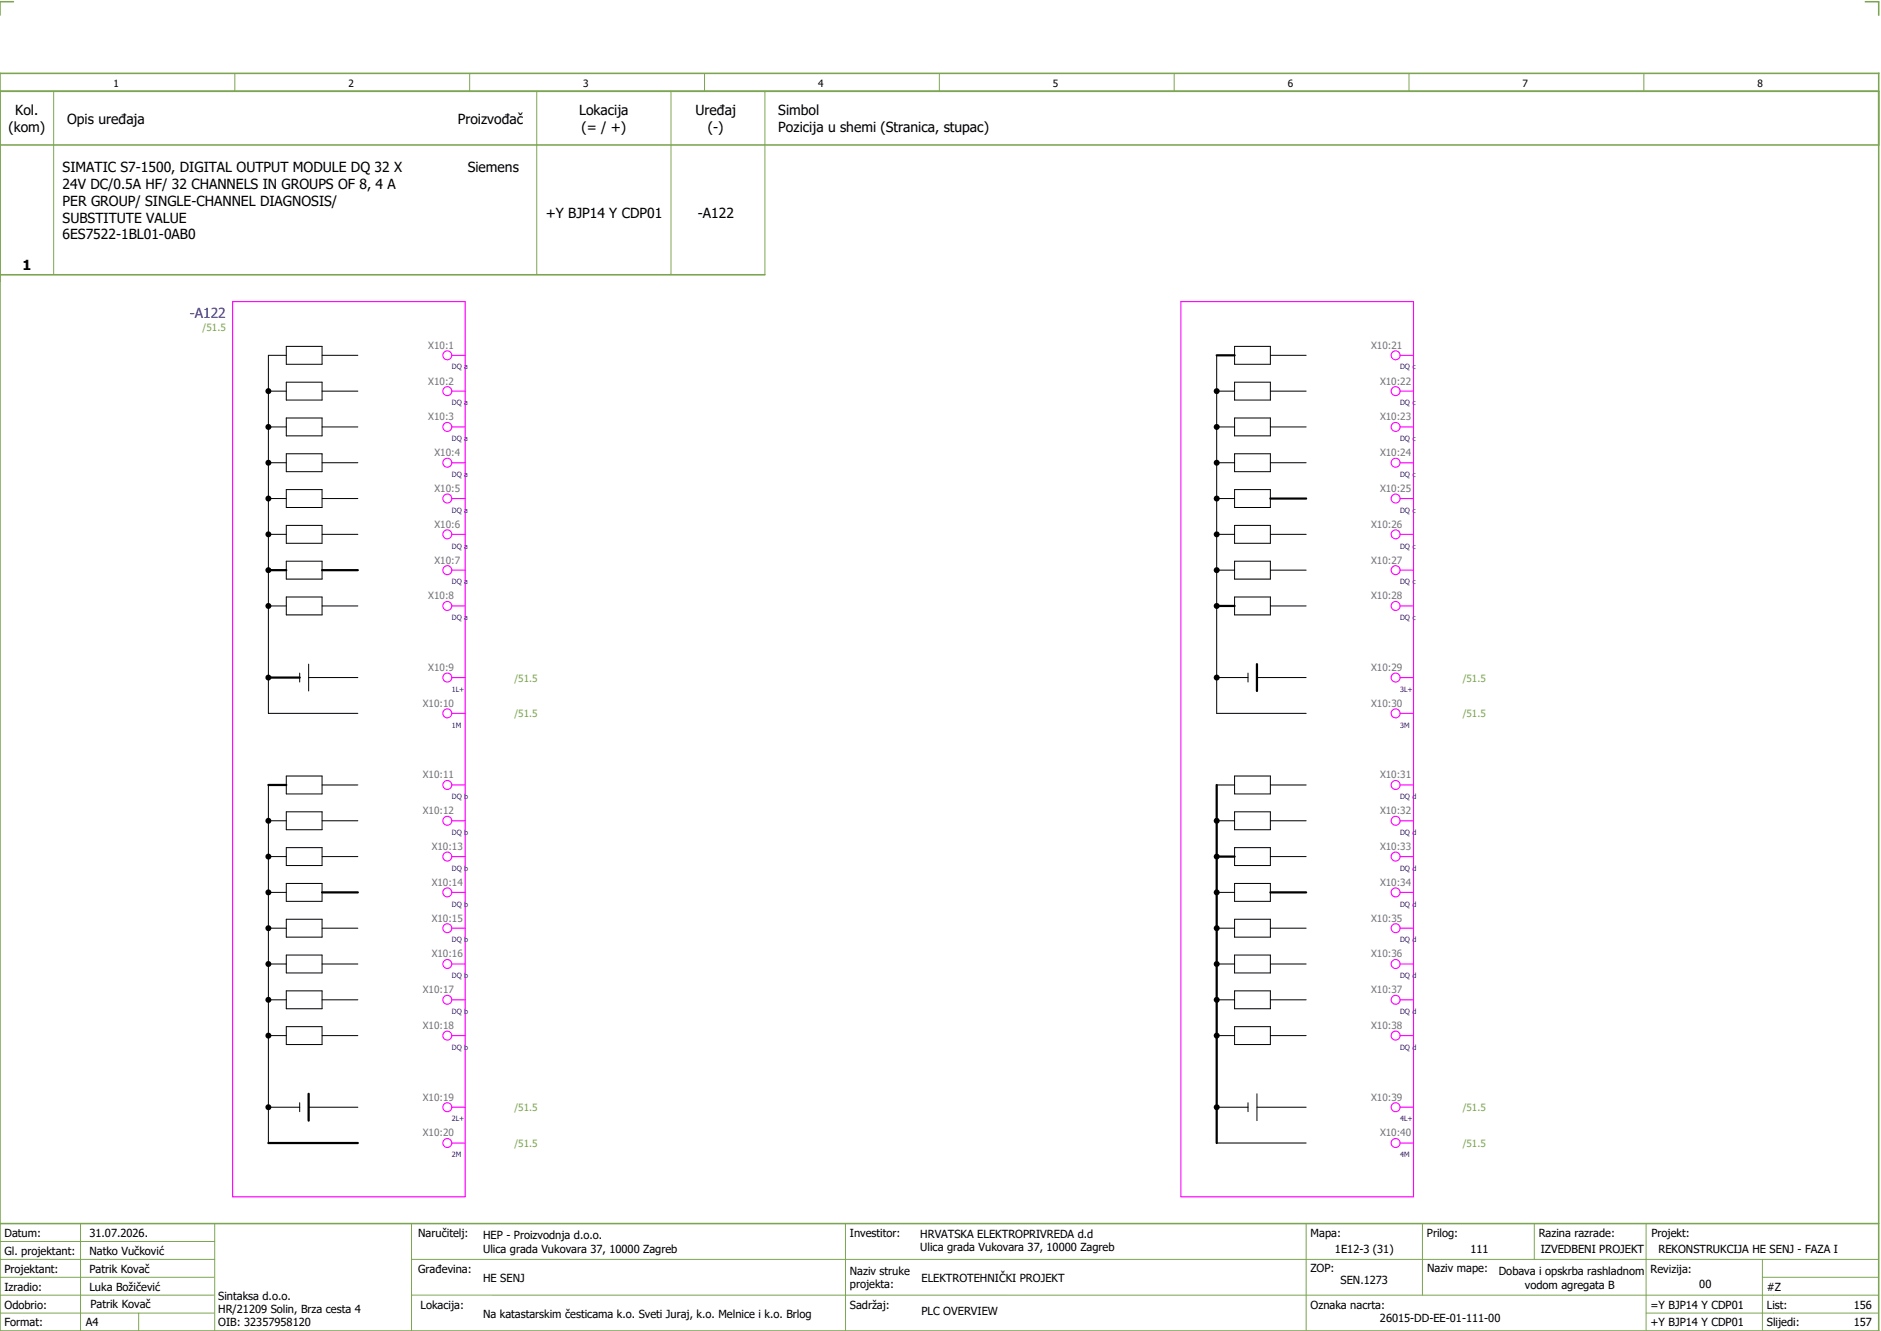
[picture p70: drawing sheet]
<svg xmlns="http://www.w3.org/2000/svg" width="421mm" height="297mm" viewBox="0 0 421 297" stroke-linecap="round" stroke-linejoin="round" font-family="sans-serif">
<defs><g id="words">
<g font-size="3.1">
<text x="1.9" y="29.5">(kom)</text>
<text x="3.4" y="25.8">Kol.</text>
<text x="15" y="27.6">Opis uređaja</text>
<text x="102.3" y="27.6">Proizvođač</text>
<text x="129.5" y="25.8">Lokacija</text>
<text x="130" y="29.5">(= / +)</text>
<text x="155.5" y="25.8">Uređaj</text>
<text x="158.2" y="29.5">(-)</text>
<text x="174" y="25.8">Simbol</text>
<text x="174" y="29.5">Pozicija u shemi (Stranica, stupac)</text>
<text x="14" y="38.5">SIMATIC S7-1500, DIGITAL OUTPUT MODULE DQ 32 X</text>
<text x="104.6" y="38.5">Siemens</text>
<text x="14" y="42.3">24V DC/0.5A HF/ 32 CHANNELS IN GROUPS OF 8, 4 A</text>
<text x="14" y="46">PER GROUP/ SINGLE-CHANNEL DIAGNOSIS/</text>
<text x="14" y="49.8">SUBSTITUTE VALUE</text>
<text x="14" y="53.5">6ES7522-1BL01-0AB0</text>
<text x="122" y="48.8">+Y BJP14 Y CDP01</text>
<text x="156" y="48.8">-A122</text>
<text x="5" y="60.3">1</text>
</g>
<text font-size="3.1" fill="#00f" x="42.4" y="71">-A122</text>
<g font-size="2.5">
<text x="1" y="276.4">Datum:</text>
<text x="1" y="280.4">Gl. projektant:</text>
<text x="20" y="276.4">31.07.2026.</text>
<text x="20" y="280.4">Natko Vučković</text>
<text x="93.5" y="276.4">Naručitelj:</text>
<text x="108" y="276.9">HEP - Proizvodnja d.o.o.</text>
<text x="108" y="279.9">Ulica grada Vukovara 37, 10000 Zagreb</text>
<text x="190" y="276.4">Investitor:</text>
<text x="205.7" y="276.6">HRVATSKA ELEKTROPRIVREDA d.d</text>
<text x="205.7" y="279.6">Ulica grada Vukovara 37, 10000 Zagreb</text>
<text x="293" y="276.4">Mapa:</text>
<text x="298.4" y="279.9">1E12-3 (31)</text>
<text x="319" y="276.4">Prilog:</text>
<text x="328.7" y="279.9">111</text>
<text x="344" y="276.4">Razina razrade:</text>
<text x="344.4" y="279.9">IZVEDBENI PROJEKT</text>
<text x="369.2" y="276.3">Projekt:</text>
<text x="370.8" y="279.9">REKONSTRUKCIJA HE SENJ - FAZA I</text>
<text x="1" y="284.4">Projektant:</text>
<text x="20" y="284.4">Patrik Kovač</text>
<text x="93.5" y="284.4">Građevina:</text>
<text x="108" y="286.4">HE SENJ</text>
<text x="190" y="284.9">Naziv struke</text>
<text x="190" y="287.9">projekta:</text>
<text x="206" y="286.5">ELEKTROTEHNIČKI PROJEKT</text>
<text x="293" y="284.3">ZOP:</text>
<text x="299.7" y="286.9">SEN.1273</text>
<text x="319" y="284.3">Naziv mape:</text>
<text x="335.1" y="285">Dobava i opskrba rashladnom</text>
<text x="340.9" y="288">vodom agregata B</text>
<text x="369" y="284.4">Revizija:</text>
<text x="379.9" y="287.9">00</text>
<text x="1" y="288.4">Izradio:</text>
<text x="1" y="292.4">Odobrio:</text>
<text x="20" y="288.4">Luka Božičević</text>
<text x="20.2" y="292.3">Patrik Kovač</text>
<text x="48.8" y="290.4">Sintaksa d.o.o.</text>
<text x="48.8" y="293.4">HR/21209 Solin, Brza cesta 4</text>
<text x="94" y="292.4">Lokacija:</text>
<text x="190" y="292.4">Sadržaj:</text>
<text x="206" y="293.9">PLC OVERVIEW</text>
<text x="293" y="292.4">Oznaka nacrta:</text>
<text x="369" y="292.4">=Y BJP14 Y CDP01</text>
<text x="395" y="292.4">List:</text>
<text x="395" y="288.4">#Z</text>
<text x="414.4" y="292.4">156</text>
<text x="1" y="296.4">Format:</text>
<text x="19.2" y="296.4">A4</text>
<text x="48.8" y="296.4">OIB: 32357958120</text>
<text x="108" y="294.4">Na katastarskim česticama k.o. Sveti Juraj, k.o. Melnice i k.o. Brlog</text>
<text x="308.5" y="295.4">26015-DD-EE-01-111-00</text>
<text x="369" y="296.4">+Y BJP14 Y CDP01</text>
<text x="395" y="296.4">Slijedi:</text>
<text x="414.4" y="296.4">157</text>
</g>
<g font-size="2.2">
<text x="25.4" y="19.4">1</text>
<text x="77.9" y="19.4">2</text>
<text x="130.4" y="19.4">3</text>
<text x="182.9" y="19.4">4</text>
<text x="235.4" y="19.4">5</text>
<text x="287.9" y="19.4">6</text>
<text x="340.4" y="19.4">7</text>
<text x="392.9" y="19.4">8</text>
</g>
<g font-size="2.2" fill="#7ca552">
<text x="45.3" y="73.9">/51.5</text>
<text x="115" y="152.3">/51.5</text>
<text x="327" y="152.3">/51.5</text>
<text x="115" y="160.3">/51.5</text>
<text x="327" y="160.3">/51.5</text>
<text x="115" y="248.3">/51.5</text>
<text x="327" y="248.3">/51.5</text>
<text x="115" y="256.3">/51.5</text>
<text x="327" y="256.3">/51.5</text>
</g>
<g font-size="2.2" fill="#767676">
<text x="95.7" y="77.9">X10:1</text>
<text x="306.5" y="77.9">X10:21</text>
<text x="95.7" y="85.9">X10:2</text>
<text x="308.5" y="85.9">X10:22</text>
<text x="95.7" y="93.9">X10:3</text>
<text x="308.5" y="93.9">X10:23</text>
<text x="97.1" y="101.9">X10:4</text>
<text x="308.5" y="101.9">X10:24</text>
<text x="97.1" y="109.9">X10:5</text>
<text x="308.5" y="109.9">X10:25</text>
<text x="97.1" y="117.9">X10:6</text>
<text x="306.5" y="117.9">X10:26</text>
<text x="97.1" y="125.9">X10:7</text>
<text x="306.5" y="125.9">X10:27</text>
<text x="95.7" y="133.9">X10:8</text>
<text x="306.5" y="133.9">X10:28</text>
<text x="95.7" y="149.9">X10:9</text>
<text x="306.5" y="149.9">X10:29</text>
<text x="94.5" y="157.9">X10:10</text>
<text x="306.5" y="157.9">X10:30</text>
<text x="94.5" y="173.9">X10:11</text>
<text x="308.5" y="173.9">X10:31</text>
<text x="94.5" y="181.9">X10:12</text>
<text x="308.5" y="181.9">X10:32</text>
<text x="96.5" y="189.9">X10:13</text>
<text x="308.5" y="189.9">X10:33</text>
<text x="96.5" y="197.9">X10:14</text>
<text x="308.5" y="197.9">X10:34</text>
<text x="96.5" y="205.9">X10:15</text>
<text x="306.5" y="205.9">X10:35</text>
<text x="96.5" y="213.9">X10:16</text>
<text x="306.5" y="213.9">X10:36</text>
<text x="94.5" y="221.9">X10:17</text>
<text x="306.5" y="221.9">X10:37</text>
<text x="94.5" y="229.9">X10:18</text>
<text x="306.5" y="229.9">X10:38</text>
<text x="94.5" y="245.9">X10:19</text>
<text x="306.5" y="245.9">X10:39</text>
<text x="94.5" y="253.9">X10:20</text>
<text x="308.5" y="253.9">X10:40</text>
</g>
<g font-size="1.6" fill="#00f">
<text x="101" y="82.6">DQ a</text>
<text x="313" y="82.6">DQ c</text>
<text x="101" y="90.6">DQ a</text>
<text x="313" y="90.6">DQ c</text>
<text x="101" y="98.6">DQ a</text>
<text x="313" y="98.6">DQ c</text>
<text x="101" y="106.6">DQ a</text>
<text x="313" y="106.6">DQ c</text>
<text x="101" y="114.6">DQ a</text>
<text x="313" y="114.6">DQ c</text>
<text x="101" y="122.6">DQ a</text>
<text x="313" y="122.6">DQ c</text>
<text x="101" y="130.6">DQ a</text>
<text x="313" y="130.6">DQ c</text>
<text x="101" y="138.6">DQ a</text>
<text x="313" y="138.6">DQ c</text>
<text x="101" y="154.6">1L+</text>
<text x="313" y="154.6">3L+</text>
<text x="101" y="162.6">1M</text>
<text x="313" y="162.6">3M</text>
<text x="101" y="178.6">DQ b</text>
<text x="313" y="178.6">DQ d</text>
<text x="101" y="186.6">DQ b</text>
<text x="313" y="186.6">DQ d</text>
<text x="101" y="194.6">DQ b</text>
<text x="313" y="194.6">DQ d</text>
<text x="101" y="202.6">DQ b</text>
<text x="313" y="202.6">DQ d</text>
<text x="101" y="210.6">DQ b</text>
<text x="313" y="210.6">DQ d</text>
<text x="101" y="218.6">DQ b</text>
<text x="313" y="218.6">DQ d</text>
<text x="101" y="226.6">DQ b</text>
<text x="313" y="226.6">DQ d</text>
<text x="101" y="234.6">DQ b</text>
<text x="313" y="234.6">DQ d</text>
<text x="101" y="250.6">2L+</text>
<text x="313" y="250.6">4L+</text>
<text x="101" y="258.6">2M</text>
<text x="313" y="258.6">4M</text>
</g>
</g></defs>
<path d="M0 16.4h420v281h-420zM3 .4h-3v3M417 .4h3v3M0 20.4h420M0 32.4h420M0 61.4h171M0 273.4h420" fill="none" stroke="#7ca552" stroke-width=".35"/>
<g fill="none" stroke="#7ca552" stroke-width=".22">
<path d="M52.5 16.4v4M105 16.4v4M157.5 16.4v4M210 16.4v4M262.5 16.4v4M315 16.4v4M367.5 16.4v4M12 20.4v41M120 20.4v41M150 20.4v41M171 20.4v41M0 277.4h48"/>
<path d="M18 273.4v24M48 273.4v24M92 273.4v24M189 273.4v24M292 273.4v23.8M318 273.4v16M343 273.4v8M368 273.4v23.8M0 281.4h48M0 285.4h47.8M0 293.4h47.8M31 293.4v4"/>
<path d="M47.8 289.4h-47.8M92 281.4h328M92 289.4h328M368 293.4h52M394 285.4h26M394 281.4v15.8"/>
</g>
<g fill="none" stroke="#000" stroke-width=".22">
<path d="M64 77.4h8v4h-8zM64 79.4h-4v80h20M72 79.4h8M272 79.4v80h20M276 77.4h8v4h-8zM284 79.4h8M60 87.4h4M60 95.4h4M64 85.4h8v4h-8zM64 93.4h8v4h-8zM72 87.4h8M72 95.4h8"/>
<path d="M272 87.4h4M272 95.4h4M276 85.4h8v4h-8zM276 93.4h8v4h-8zM284 87.4h8M284 95.4h8M60 103.4h4M60 111.4h4M60 119.4h4M64 101.4h8v4h-8zM64 109.4h8v4h-8zM64 117.4h8v4h-8z"/>
<path d="M72 103.4h8M72 111.4h8M72 119.4h8M272 103.4h4M272 111.4h4M272 119.4h4M276 101.4h8v4h-8zM276 109.4h8v4h-8zM276 117.4h8v4h-8zM284 103.4h8M284 119.4h8M60 135.4h4"/>
<path d="M64 125.4h8v4h-8zM64 133.4h8v4h-8zM72 135.4h8M272 127.4h4M276 125.4h8v4h-8zM276 133.4h8v4h-8zM284 135.4h8M284 127.4h8M67 150.4v2M69 148.4v6M69 151.4h11M272 151.4h7"/>
<path d="M279 150.4v2M281 151.4h11M60 175.4v80M64 173.4h8v4h-8zM72 175.4h8M272 175.4h4M276 173.4h8v4h-8zM284 175.4h8M60 183.4h4M60 191.4h4M60 199.4h4M64 181.4h8v4h-8z"/>
<path d="M64 189.4h8v4h-8zM64 197.4h8v4h-8zM72 183.4h8M72 191.4h8M272 183.4h4M272 199.4h4M276 181.4h8v4h-8zM276 189.4h8v4h-8zM276 197.4h8v4h-8zM284 183.4h8M284 191.4h8M60 207.4h4"/>
<path d="M60 215.4h4M64 205.4h8v4h-8zM64 213.4h8v4h-8zM72 207.4h8M72 215.4h8M272 207.4h4M272 215.4h4M276 205.4h8v4h-8zM276 213.4h8v4h-8zM284 207.4h8M284 215.4h8M60 223.4h4"/>
<path d="M60 231.4h4M64 221.4h8v4h-8zM64 229.4h8v4h-8zM72 223.4h8M72 231.4h8M272 223.4h4M272 231.4h4M276 221.4h8v4h-8zM276 229.4h8v4h-8zM284 223.4h8M284 231.4h8M60 247.4h7"/>
<path d="M67 246.4v2M69 247.4h11M272 247.4h7M272 255.4h20M279 246.4v2M281 247.4h11M281 244.4v6"/>
</g>
<g fill="#000">
<circle cx="60" cy="95.4" r=".67"/>
<circle cx="60" cy="87.4" r=".67"/>
<circle cx="272" cy="95.4" r=".67"/>
<circle cx="272" cy="87.4" r=".67"/>
<circle cx="60" cy="103.4" r=".67"/>
<circle cx="60" cy="111.4" r=".67"/>
<circle cx="60" cy="119.4" r=".67"/>
<circle cx="272" cy="103.4" r=".67"/>
<circle cx="272" cy="111.4" r=".67"/>
<circle cx="272" cy="119.4" r=".67"/>
<circle cx="60" cy="127.4" r=".67"/>
<circle cx="60" cy="135.4" r=".67"/>
<circle cx="272" cy="135.4" r=".67"/>
<circle cx="272" cy="127.4" r=".67"/>
<circle cx="60" cy="151.4" r=".67"/>
<circle cx="272" cy="151.4" r=".67"/>
<circle cx="60" cy="191.4" r=".67"/>
<circle cx="60" cy="183.4" r=".67"/>
<circle cx="60" cy="199.4" r=".67"/>
<circle cx="272" cy="191.4" r=".67"/>
<circle cx="272" cy="183.4" r=".67"/>
<circle cx="272" cy="199.4" r=".67"/>
<circle cx="60" cy="215.4" r=".67"/>
<circle cx="60" cy="207.4" r=".67"/>
<circle cx="272" cy="215.4" r=".67"/>
<circle cx="272" cy="207.4" r=".67"/>
<circle cx="60" cy="231.4" r=".67"/>
<circle cx="60" cy="223.4" r=".67"/>
<circle cx="272" cy="231.4" r=".67"/>
<circle cx="272" cy="223.4" r=".67"/>
<circle cx="60" cy="247.4" r=".67"/>
<circle cx="272" cy="247.4" r=".67"/>
</g>
<g fill="none" stroke="#000" stroke-width=".5">
<path d="M272 79.4h4M284 111.4h8M60 127.4h4M72 127.4h8M272 135.4h4M60 151.4h7M281 148.4v6M60 175.4h4M272 175.4v80M72 199.4h8M272 191.4h4M284 199.4h8"/>
<path d="M60 255.4h20M69 244.4v6"/>
</g>
<g fill="none" stroke="#f0f" stroke-width=".25">
<path d="M52 67.4h52v200h-52zM101 79.4h3M264 67.4h52v200h-52zM313 79.4h3M101 87.4h3M101 95.4h3M313 87.4h3M313 95.4h3M101 119.4h3M101 111.4h3M101 103.4h3M313 119.4h3"/>
<path d="M313 111.4h3M313 103.4h3M101 135.4h3M101 127.4h3M313 135.4h3M313 127.4h3M101 151.4h3M101 159.4h3M313 151.4h3M313 159.4h3M101 175.4h3M313 175.4h3"/>
<path d="M101 199.4h3M101 183.4h3M101 191.4h3M313 199.4h3M313 183.4h3M313 191.4h3M101 215.4h3M101 207.4h3M313 215.4h3M313 207.4h3M101 231.4h3M101 223.4h3"/>
<path d="M313 231.4h3M313 223.4h3M101 247.4h3M101 255.4h3M313 247.4h3M313 255.4h3"/>
<circle cx="100" cy="79.4" r="1"/>
<circle cx="312" cy="79.4" r="1"/>
<circle cx="100" cy="95.4" r="1"/>
<circle cx="100" cy="87.4" r="1"/>
<circle cx="312" cy="95.4" r="1"/>
<circle cx="312" cy="87.4" r="1"/>
<circle cx="100" cy="119.4" r="1"/>
<circle cx="100" cy="111.4" r="1"/>
<circle cx="100" cy="103.4" r="1"/>
<circle cx="312" cy="119.4" r="1"/>
<circle cx="312" cy="111.4" r="1"/>
<circle cx="312" cy="103.4" r="1"/>
<circle cx="100" cy="135.4" r="1"/>
<circle cx="100" cy="127.4" r="1"/>
<circle cx="312" cy="135.4" r="1"/>
<circle cx="312" cy="127.4" r="1"/>
<circle cx="100" cy="159.4" r="1"/>
<circle cx="100" cy="151.4" r="1"/>
<circle cx="312" cy="159.4" r="1"/>
<circle cx="312" cy="151.4" r="1"/>
<circle cx="100" cy="175.4" r="1"/>
<circle cx="312" cy="175.4" r="1"/>
<circle cx="100" cy="191.4" r="1"/>
<circle cx="100" cy="199.4" r="1"/>
<circle cx="100" cy="183.4" r="1"/>
<circle cx="312" cy="191.4" r="1"/>
<circle cx="312" cy="199.4" r="1"/>
<circle cx="312" cy="183.4" r="1"/>
<circle cx="100" cy="215.4" r="1"/>
<circle cx="100" cy="207.4" r="1"/>
<circle cx="312" cy="215.4" r="1"/>
<circle cx="312" cy="207.4" r="1"/>
<circle cx="100" cy="231.4" r="1"/>
<circle cx="100" cy="223.4" r="1"/>
<circle cx="312" cy="231.4" r="1"/>
<circle cx="312" cy="223.4" r="1"/>
<circle cx="100" cy="255.4" r="1"/>
<circle cx="100" cy="247.4" r="1"/>
<circle cx="312" cy="255.4" r="1"/>
<circle cx="312" cy="247.4" r="1"/>
</g>
<use href="#words"/>
</svg>
